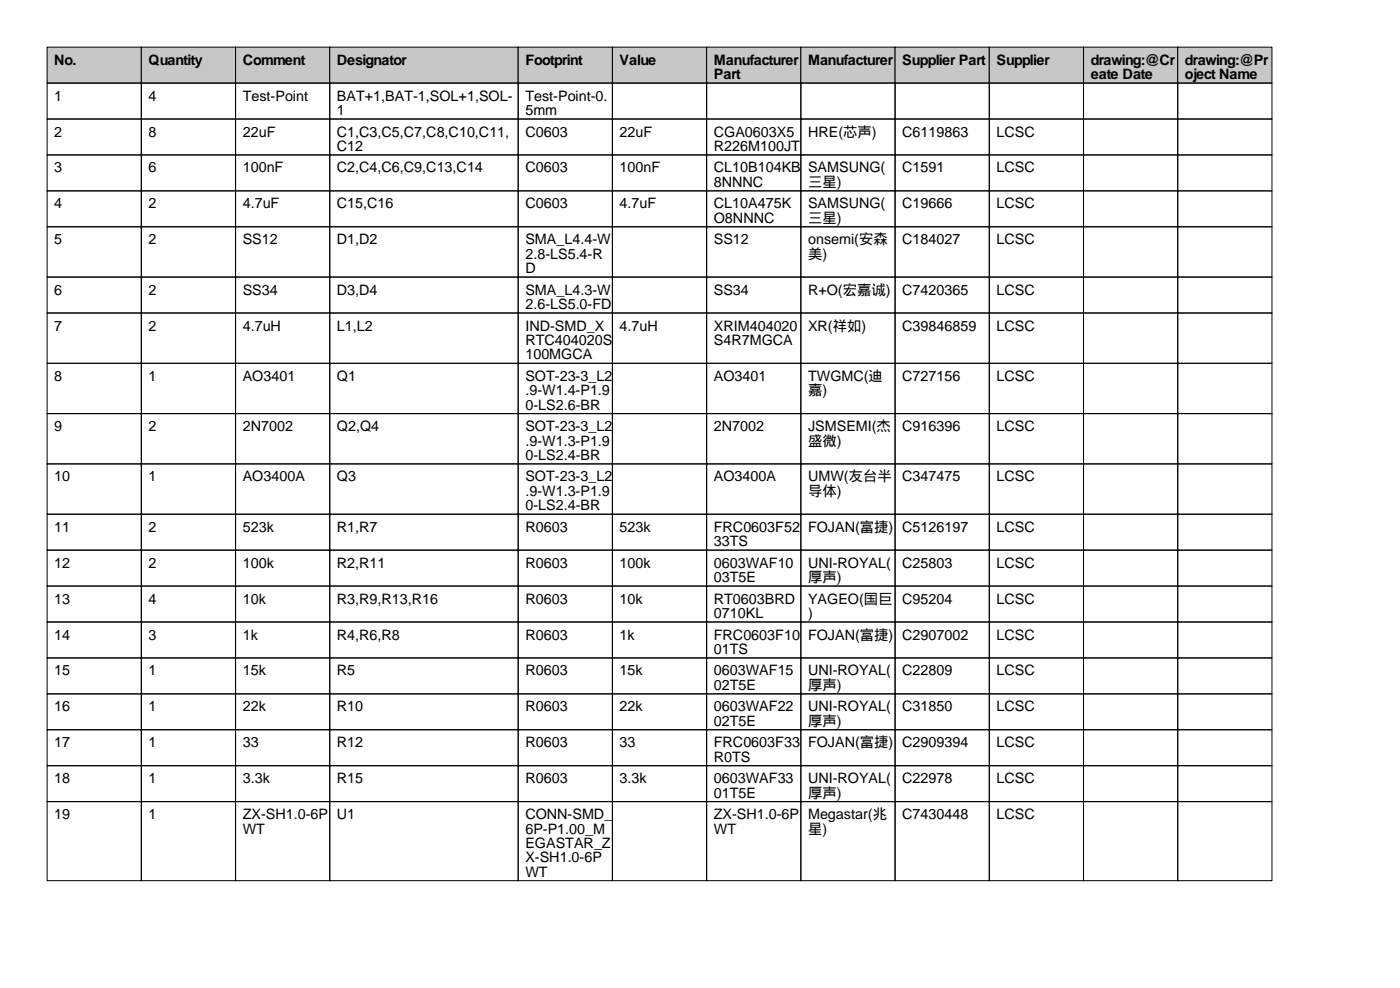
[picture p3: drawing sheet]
<svg xmlns="http://www.w3.org/2000/svg" width="297mm" height="210mm" viewBox="0 0 297 210" stroke-linecap="round" stroke-linejoin="round" font-family="sans-serif">
<defs><g id="words">
<g font-size="3">
<text x="11.5" y="13.7">No.</text>
<text x="31.5" y="13.7">Quantity</text>
<text x="51.5" y="13.7">Comment</text>
<text x="71.5" y="13.7">Designator</text>
<text x="111.5" y="13.7">Footprint</text>
<text x="131.5" y="13.7">Value</text>
<text x="151.5" y="13.7">Manufacturer</text>
<text x="151.5" y="16.8">Part</text>
<text x="171.5" y="13.7">Manufacturer</text>
<text x="191.5" y="13.7">Supplier Part</text>
<text x="211.5" y="13.7">Supplier</text>
<text x="231.5" y="13.7">drawing:@Cr</text>
<text x="231.5" y="16.8">eate Date</text>
<text x="251.5" y="13.7">drawing:@Pr</text>
<text x="251.5" y="16.8">oject Name</text>
<text x="11.5" y="21.3">1</text>
<text x="31.5" y="21.3">4</text>
<text x="51.5" y="21.3">Test-Point</text>
<text x="71.5" y="21.3">BAT+1,BAT-1,SOL+1,SOL-</text>
<text x="111.5" y="21.3">Test-Point-0.</text>
<text x="11.5" y="29">2</text>
<text x="31.5" y="29">8</text>
<text x="51.5" y="29">22uF</text>
<text x="71.5" y="24.4">1</text>
<text x="71.5" y="29">C1,C3,C5,C7,C8,C10,C11,</text>
<text x="111.5" y="24.4">5mm</text>
<text x="111.5" y="29">C0603</text>
<text x="131.5" y="29">22uF</text>
<text x="151.5" y="29">CGA0603X5</text>
<text x="171.5" y="29">HRE(芯声)</text>
<text x="191.5" y="29">C6119863</text>
<text x="211.5" y="29">LCSC</text>
<text x="71.5" y="32">C12</text>
<text x="151.5" y="32">R226M100JT</text>
<text x="11.5" y="36.6">3</text>
<text x="31.5" y="36.6">6</text>
<text x="51.5" y="36.6">100nF</text>
<text x="71.5" y="36.6">C2,C4,C6,C9,C13,C14</text>
<text x="111.5" y="36.6">C0603</text>
<text x="131.5" y="36.6">100nF</text>
<text x="151.5" y="36.6">CL10B104KB</text>
<text x="151.5" y="39.6">8NNNC</text>
<text x="171.5" y="36.6">SAMSUNG(</text>
<text x="171.5" y="39.6">三星)</text>
<text x="191.5" y="36.6">C1591</text>
<text x="211.5" y="36.6">LCSC</text>
<text x="11.5" y="44.2">4</text>
<text x="31.5" y="44.2">2</text>
<text x="51.5" y="44.2">4.7uF</text>
<text x="71.5" y="44.2">C15,C16</text>
<text x="111.5" y="44.2">C0603</text>
<text x="131.5" y="44.2">4.7uF</text>
<text x="151.5" y="44.2">CL10A475K</text>
<text x="151.5" y="47.2">O8NNNC</text>
<text x="171.5" y="44.2">SAMSUNG(</text>
<text x="171.5" y="47.2">三星)</text>
<text x="191.5" y="44.2">C19666</text>
<text x="211.5" y="44.2">LCSC</text>
<text x="11.5" y="51.8">5</text>
<text x="31.5" y="51.8">2</text>
<text x="51.5" y="51.8">SS12</text>
<text x="71.5" y="51.8">D1,D2</text>
<text x="111.5" y="51.8">SMA_L4.4-W</text>
<text x="151.5" y="51.8">SS12</text>
<text x="171.5" y="51.8">onsemi(安森</text>
<text x="191.5" y="51.8">C184027</text>
<text x="211.5" y="51.8">LCSC</text>
<text x="111.5" y="54.9">2.8-LS5.4-R</text>
<text x="111.5" y="57.9">D</text>
<text x="171.5" y="54.9">美)</text>
<text x="11.5" y="62.5">6</text>
<text x="31.5" y="62.5">2</text>
<text x="51.5" y="62.5">SS34</text>
<text x="71.5" y="62.5">D3,D4</text>
<text x="111.5" y="62.5">SMA_L4.3-W</text>
<text x="111.5" y="65.5">2.6-LS5.0-FD</text>
<text x="151.5" y="62.5">SS34</text>
<text x="171.5" y="62.5">R+O(宏嘉诚)</text>
<text x="191.5" y="62.5">C7420365</text>
<text x="211.5" y="62.5">LCSC</text>
<text x="11.5" y="70.1">7</text>
<text x="31.5" y="70.1">2</text>
<text x="51.5" y="70.1">4.7uH</text>
<text x="71.5" y="70.1">L1,L2</text>
<text x="111.5" y="70.1">IND-SMD_X</text>
<text x="131.5" y="70.1">4.7uH</text>
<text x="151.5" y="70.1">XRIM404020</text>
<text x="171.5" y="70.1">XR(祥如)</text>
<text x="191.5" y="70.1">C39846859</text>
<text x="211.5" y="70.1">LCSC</text>
<text x="111.5" y="73.2">RTC404020S</text>
<text x="111.5" y="76.2">100MGCA</text>
<text x="151.5" y="73.2">S4R7MGCA</text>
<text x="11.5" y="80.8">8</text>
<text x="31.5" y="80.8">1</text>
<text x="51.5" y="80.8">AO3401</text>
<text x="71.5" y="80.8">Q1</text>
<text x="111.5" y="80.8">SOT-23-3_L2</text>
<text x="111.5" y="83.8">.9-W1.4-P1.9</text>
<text x="151.5" y="80.8">AO3401</text>
<text x="171.5" y="80.8">TWGMC(迪</text>
<text x="171.5" y="83.8">嘉)</text>
<text x="191.5" y="80.8">C727156</text>
<text x="211.5" y="80.8">LCSC</text>
<text x="111.5" y="86.9">0-LS2.6-BR</text>
<text x="11.5" y="91.4">9</text>
<text x="31.5" y="91.4">2</text>
<text x="51.5" y="91.4">2N7002</text>
<text x="71.5" y="91.4">Q2,Q4</text>
<text x="111.5" y="91.4">SOT-23-3_L2</text>
<text x="111.5" y="94.5">.9-W1.3-P1.9</text>
<text x="151.5" y="91.4">2N7002</text>
<text x="171.5" y="91.4">JSMSEMI(杰</text>
<text x="171.5" y="94.5">盛微)</text>
<text x="191.5" y="91.4">C916396</text>
<text x="211.5" y="91.4">LCSC</text>
<text x="111.5" y="97.5">0-LS2.4-BR</text>
<text x="11.5" y="102.1">10</text>
<text x="31.5" y="102.1">1</text>
<text x="51.5" y="102.1">AO3400A</text>
<text x="71.5" y="102.1">Q3</text>
<text x="111.5" y="102.1">SOT-23-3_L2</text>
<text x="111.5" y="105.2">.9-W1.3-P1.9</text>
<text x="151.5" y="102.1">AO3400A</text>
<text x="171.5" y="102.1">UMW(友台半</text>
<text x="171.5" y="105.2">导体)</text>
<text x="191.5" y="102.1">C347475</text>
<text x="211.5" y="102.1">LCSC</text>
<text x="11.5" y="112.8">11</text>
<text x="31.5" y="112.8">2</text>
<text x="51.5" y="112.8">523k</text>
<text x="71.5" y="112.8">R1,R7</text>
<text x="111.5" y="108.2">0-LS2.4-BR</text>
<text x="111.5" y="112.8">R0603</text>
<text x="131.5" y="112.8">523k</text>
<text x="151.5" y="112.8">FRC0603F52</text>
<text x="171.5" y="112.8">FOJAN(富捷)</text>
<text x="191.5" y="112.8">C5126197</text>
<text x="211.5" y="112.8">LCSC</text>
<text x="151.5" y="115.8">33TS</text>
<text x="11.5" y="120.4">12</text>
<text x="31.5" y="120.4">2</text>
<text x="51.5" y="120.4">100k</text>
<text x="71.5" y="120.4">R2,R11</text>
<text x="111.5" y="120.4">R0603</text>
<text x="131.5" y="120.4">100k</text>
<text x="151.5" y="120.4">0603WAF10</text>
<text x="151.5" y="123.4">03T5E</text>
<text x="171.5" y="120.4">UNI-ROYAL(</text>
<text x="171.5" y="123.4">厚声)</text>
<text x="191.5" y="120.4">C25803</text>
<text x="211.5" y="120.4">LCSC</text>
<text x="11.5" y="128">13</text>
<text x="31.5" y="128">4</text>
<text x="51.5" y="128">10k</text>
<text x="71.5" y="128">R3,R9,R13,R16</text>
<text x="111.5" y="128">R0603</text>
<text x="131.5" y="128">10k</text>
<text x="151.5" y="128">RT0603BRD</text>
<text x="151.5" y="131.1">0710KL</text>
<text x="171.5" y="128">YAGEO(国巨</text>
<text x="171.5" y="131.1">)</text>
<text x="191.5" y="128">C95204</text>
<text x="211.5" y="128">LCSC</text>
<text x="11.5" y="135.6">14</text>
<text x="31.5" y="135.6">3</text>
<text x="51.5" y="135.6">1k</text>
<text x="71.5" y="135.6">R4,R6,R8</text>
<text x="111.5" y="135.6">R0603</text>
<text x="131.5" y="135.6">1k</text>
<text x="151.5" y="135.6">FRC0603F10</text>
<text x="171.5" y="135.6">FOJAN(富捷)</text>
<text x="191.5" y="135.6">C2907002</text>
<text x="211.5" y="135.6">LCSC</text>
<text x="11.5" y="143.3">15</text>
<text x="31.5" y="143.3">1</text>
<text x="51.5" y="143.3">15k</text>
<text x="71.5" y="143.3">R5</text>
<text x="111.5" y="143.3">R0603</text>
<text x="131.5" y="143.3">15k</text>
<text x="151.5" y="138.7">01TS</text>
<text x="151.5" y="143.3">0603WAF15</text>
<text x="171.5" y="143.3">UNI-ROYAL(</text>
<text x="191.5" y="143.3">C22809</text>
<text x="211.5" y="143.3">LCSC</text>
<text x="151.5" y="146.3">02T5E</text>
<text x="171.5" y="146.3">厚声)</text>
<text x="11.5" y="150.9">16</text>
<text x="31.5" y="150.9">1</text>
<text x="51.5" y="150.9">22k</text>
<text x="71.5" y="150.9">R10</text>
<text x="111.5" y="150.9">R0603</text>
<text x="131.5" y="150.9">22k</text>
<text x="151.5" y="150.9">0603WAF22</text>
<text x="151.5" y="153.9">02T5E</text>
<text x="171.5" y="150.9">UNI-ROYAL(</text>
<text x="171.5" y="153.9">厚声)</text>
<text x="191.5" y="150.9">C31850</text>
<text x="211.5" y="150.9">LCSC</text>
<text x="11.5" y="158.5">17</text>
<text x="31.5" y="158.5">1</text>
<text x="51.5" y="158.5">33</text>
<text x="71.5" y="158.5">R12</text>
<text x="111.5" y="158.5">R0603</text>
<text x="131.5" y="158.5">33</text>
<text x="151.5" y="158.5">FRC0603F33</text>
<text x="151.5" y="161.5">R0TS</text>
<text x="171.5" y="158.5">FOJAN(富捷)</text>
<text x="191.5" y="158.5">C2909394</text>
<text x="211.5" y="158.5">LCSC</text>
<text x="11.5" y="166.1">18</text>
<text x="31.5" y="166.1">1</text>
<text x="51.5" y="166.1">3.3k</text>
<text x="71.5" y="166.1">R15</text>
<text x="111.5" y="166.1">R0603</text>
<text x="131.5" y="166.1">3.3k</text>
<text x="151.5" y="166.1">0603WAF33</text>
<text x="171.5" y="166.1">UNI-ROYAL(</text>
<text x="191.5" y="166.1">C22978</text>
<text x="211.5" y="166.1">LCSC</text>
<text x="11.5" y="173.7">19</text>
<text x="31.5" y="173.7">1</text>
<text x="51.5" y="173.7">ZX-SH1.0-6P</text>
<text x="71.5" y="173.7">U1</text>
<text x="111.5" y="173.7">CONN-SMD_</text>
<text x="151.5" y="169.2">01T5E</text>
<text x="151.5" y="173.7">ZX-SH1.0-6P</text>
<text x="171.5" y="169.2">厚声)</text>
<text x="171.5" y="173.7">Megastar(兆</text>
<text x="191.5" y="173.7">C7430448</text>
<text x="211.5" y="173.7">LCSC</text>
<text x="51.5" y="176.8">WT</text>
<text x="111.5" y="176.8">6P-P1.00_M</text>
<text x="111.5" y="179.8">EGASTAR_Z</text>
<text x="151.5" y="176.8">WT</text>
<text x="171.5" y="176.8">星)</text>
<text x="111.5" y="182.9">X-SH1.0-6P</text>
<text x="111.5" y="185.9">WT</text>
</g>
</g></defs>
<g fill="#c7c7c7" stroke="#000" stroke-width=".21">
<path d="M10 10h20v7.6h-20z"/>
<path d="M30 10h20v7.6h-20z"/>
<path d="M50 10h20v7.6h-20z"/>
<path d="M70 10h40v7.6h-40z"/>
<path d="M110 10h20v7.6h-20z"/>
<path d="M130 10h20v7.6h-20z"/>
<path d="M150 10h20v7.6h-20z"/>
<path d="M170 10h20v7.6h-20z"/>
<path d="M190 10h20v7.6h-20z"/>
<path d="M210 10h20v7.6h-20z"/>
<path d="M230 10h20v7.6h-20z"/>
<path d="M250 10h20v7.6h-20z"/>
</g>
<g fill="none" stroke="#000" stroke-width=".21">
<path d="M10 17.6h20v7.6h-20zM30 17.6h20v7.6h-20zM50 17.6h20v7.6h-20zM70 17.6h40v7.6h-40zM110 17.6h20v7.6h-20zM130 17.6h20v7.6h-20zM150 17.6h20v7.6h-20zM170 17.6h20v7.6h-20zM190 17.6h20v7.6h-20zM210 17.6h20v7.6h-20zM230 17.6h20v7.6h-20zM250 17.6h20v7.6h-20z"/>
<path d="M10 25.2h20v7.7h-20zM10 32.9h20v7.6h-20zM30 25.2h20v7.7h-20zM30 32.9h20v7.6h-20zM50 25.2h20v7.7h-20zM50 32.9h20v7.6h-20zM70 25.2h40v7.7h-40zM70 32.9h40v7.6h-40zM110 25.2h20v7.7h-20zM110 32.9h20v7.6h-20zM130 25.2h20v7.7h-20zM130 32.9h20v7.6h-20z"/>
<path d="M150 25.2h20v7.7h-20zM150 32.9h20v7.6h-20zM170 25.2h20v7.7h-20zM170 32.9h20v7.6h-20zM190 25.2h20v7.7h-20zM190 32.9h20v7.6h-20zM210 25.2h20v7.7h-20zM210 32.9h20v7.6h-20zM230 25.2h20v7.7h-20zM230 32.9h20v7.6h-20zM250 25.2h20v7.7h-20zM250 32.9h20v7.6h-20z"/>
<path d="M10 40.5h20v7.6h-20zM10 48.1h20v10.7h-20zM10 58.8h20v7.6h-20zM30 40.5h20v7.6h-20zM30 48.1h20v10.7h-20zM30 58.8h20v7.6h-20zM50 40.5h20v7.6h-20zM50 48.1h20v10.7h-20zM50 58.8h20v7.6h-20zM70 40.5h40v7.6h-40zM70 48.1h40v10.7h-40zM70 58.8h40v7.6h-40z"/>
<path d="M110 40.5h20v7.6h-20zM110 48.1h20v10.7h-20zM110 58.8h20v7.6h-20zM130 40.5h20v7.6h-20zM130 48.1h20v10.7h-20zM130 58.8h20v7.6h-20zM150 40.5h20v7.6h-20zM150 48.1h20v10.7h-20zM150 58.8h20v7.6h-20zM170 40.5h20v7.6h-20zM170 48.1h20v10.7h-20zM170 58.8h20v7.6h-20z"/>
<path d="M190 40.5h20v7.6h-20zM190 48.1h20v10.7h-20zM190 58.8h20v7.6h-20zM210 40.5h20v7.6h-20zM210 48.1h20v10.7h-20zM210 58.8h20v7.6h-20zM230 40.5h20v7.6h-20zM230 48.1h20v10.7h-20zM230 58.8h20v7.6h-20zM250 40.5h20v7.6h-20zM250 48.1h20v10.7h-20zM250 58.8h20v7.6h-20z"/>
<path d="M10 66.4h20v10.7h-20zM10 77.1h20v10.6h-20zM30 66.4h20v10.7h-20zM30 77.1h20v10.6h-20zM50 66.4h20v10.7h-20zM50 77.1h20v10.6h-20zM70 66.4h40v10.7h-40zM70 77.1h40v10.6h-40zM110 66.4h20v10.7h-20zM110 77.1h20v10.6h-20zM130 66.4h20v10.7h-20zM130 77.1h20v10.6h-20z"/>
<path d="M150 66.4h20v10.7h-20zM150 77.1h20v10.6h-20zM170 66.4h20v10.7h-20zM170 77.1h20v10.6h-20zM190 66.4h20v10.7h-20zM190 77.1h20v10.6h-20zM210 66.4h20v10.7h-20zM210 77.1h20v10.6h-20zM230 66.4h20v10.7h-20zM230 77.1h20v10.6h-20zM250 66.4h20v10.7h-20zM250 77.1h20v10.6h-20z"/>
<path d="M10 87.7h20v10.7h-20zM10 98.4h20v10.7h-20zM30 87.7h20v10.7h-20zM30 98.4h20v10.7h-20zM50 87.7h20v10.7h-20zM50 98.4h20v10.7h-20zM70 87.7h40v10.7h-40zM70 98.4h40v10.7h-40zM110 87.7h20v10.7h-20zM110 98.4h20v10.7h-20zM130 87.7h20v10.7h-20zM130 98.4h20v10.7h-20z"/>
<path d="M150 87.7h20v10.7h-20zM150 98.4h20v10.7h-20zM170 87.7h20v10.7h-20zM170 98.4h20v10.7h-20zM190 87.7h20v10.7h-20zM190 98.4h20v10.7h-20zM210 87.7h20v10.7h-20zM210 98.4h20v10.7h-20zM230 87.7h20v10.7h-20zM230 98.4h20v10.7h-20zM250 87.7h20v10.7h-20zM250 98.4h20v10.7h-20z"/>
<path d="M10 109.1h20v7.6h-20zM10 116.7h20v7.6h-20zM30 109.1h20v7.6h-20zM30 116.7h20v7.6h-20zM50 109.1h20v7.6h-20zM50 116.7h20v7.6h-20zM70 109.1h40v7.6h-40zM70 116.7h40v7.6h-40zM110 109.1h20v7.6h-20zM110 116.7h20v7.6h-20zM130 109.1h20v7.6h-20zM130 116.7h20v7.6h-20z"/>
<path d="M150 109.1h20v7.6h-20zM150 116.7h20v7.6h-20zM170 109.1h20v7.6h-20zM170 116.7h20v7.6h-20zM190 109.1h20v7.6h-20zM190 116.7h20v7.6h-20zM210 109.1h20v7.6h-20zM210 116.7h20v7.6h-20zM230 109.1h20v7.6h-20zM230 116.7h20v7.6h-20zM250 109.1h20v7.6h-20zM250 116.7h20v7.6h-20z"/>
<path d="M10 124.3h20v7.6h-20zM10 131.9h20v7.6h-20zM10 139.5h20v7.7h-20zM30 124.3h20v7.6h-20zM30 131.9h20v7.6h-20zM30 139.5h20v7.7h-20zM50 124.3h20v7.6h-20zM50 131.9h20v7.6h-20zM50 139.5h20v7.7h-20zM70 124.3h40v7.6h-40zM70 131.9h40v7.6h-40zM70 139.5h40v7.7h-40z"/>
<path d="M110 124.3h20v7.6h-20zM110 131.9h20v7.6h-20zM110 139.5h20v7.7h-20zM130 124.3h20v7.6h-20zM130 131.9h20v7.6h-20zM130 139.5h20v7.7h-20zM150 124.3h20v7.6h-20zM150 131.9h20v7.6h-20zM150 139.5h20v7.7h-20zM170 124.3h20v7.6h-20zM170 131.9h20v7.6h-20zM170 139.5h20v7.7h-20z"/>
<path d="M190 124.3h20v7.6h-20zM190 131.9h20v7.6h-20zM190 139.5h20v7.7h-20zM210 124.3h20v7.6h-20zM210 131.9h20v7.6h-20zM210 139.5h20v7.7h-20zM230 124.3h20v7.6h-20zM230 131.9h20v7.6h-20zM230 139.5h20v7.7h-20zM250 124.3h20v7.6h-20zM250 131.9h20v7.6h-20zM250 139.5h20v7.7h-20z"/>
<path d="M10 147.2h20v7.6h-20zM10 154.8h20v7.6h-20zM30 147.2h20v7.6h-20zM30 154.8h20v7.6h-20zM50 147.2h20v7.6h-20zM50 154.8h20v7.6h-20zM70 147.2h40v7.6h-40zM70 154.8h40v7.6h-40zM110 147.2h20v7.6h-20zM110 154.8h20v7.6h-20zM130 147.2h20v7.6h-20zM130 154.8h20v7.6h-20z"/>
<path d="M150 147.2h20v7.6h-20zM150 154.8h20v7.6h-20zM170 147.2h20v7.6h-20zM170 154.8h20v7.6h-20zM190 147.2h20v7.6h-20zM190 154.8h20v7.6h-20zM210 147.2h20v7.6h-20zM210 154.8h20v7.6h-20zM230 147.2h20v7.6h-20zM230 154.8h20v7.6h-20zM250 147.2h20v7.6h-20zM250 154.8h20v7.6h-20z"/>
<path d="M10 162.4h20v7.6h-20zM10 170h20v16.8h-20zM30 162.4h20v7.6h-20zM30 170h20v16.8h-20zM50 162.4h20v7.6h-20zM50 170h20v16.8h-20zM70 162.4h40v7.6h-40zM70 170h40v16.8h-40zM110 162.4h20v7.6h-20zM110 170h20v16.8h-20zM130 162.4h20v7.6h-20zM130 170h20v16.8h-20z"/>
<path d="M150 162.4h20v7.6h-20zM150 170h20v16.8h-20zM170 162.4h20v7.6h-20zM170 170h20v16.8h-20zM190 162.4h20v7.6h-20zM190 170h20v16.8h-20zM210 162.4h20v7.6h-20zM210 170h20v16.8h-20zM230 162.4h20v7.6h-20zM230 170h20v16.8h-20zM250 162.4h20v7.6h-20zM250 170h20v16.8h-20z"/>
</g>
<use href="#words"/>
</svg>
